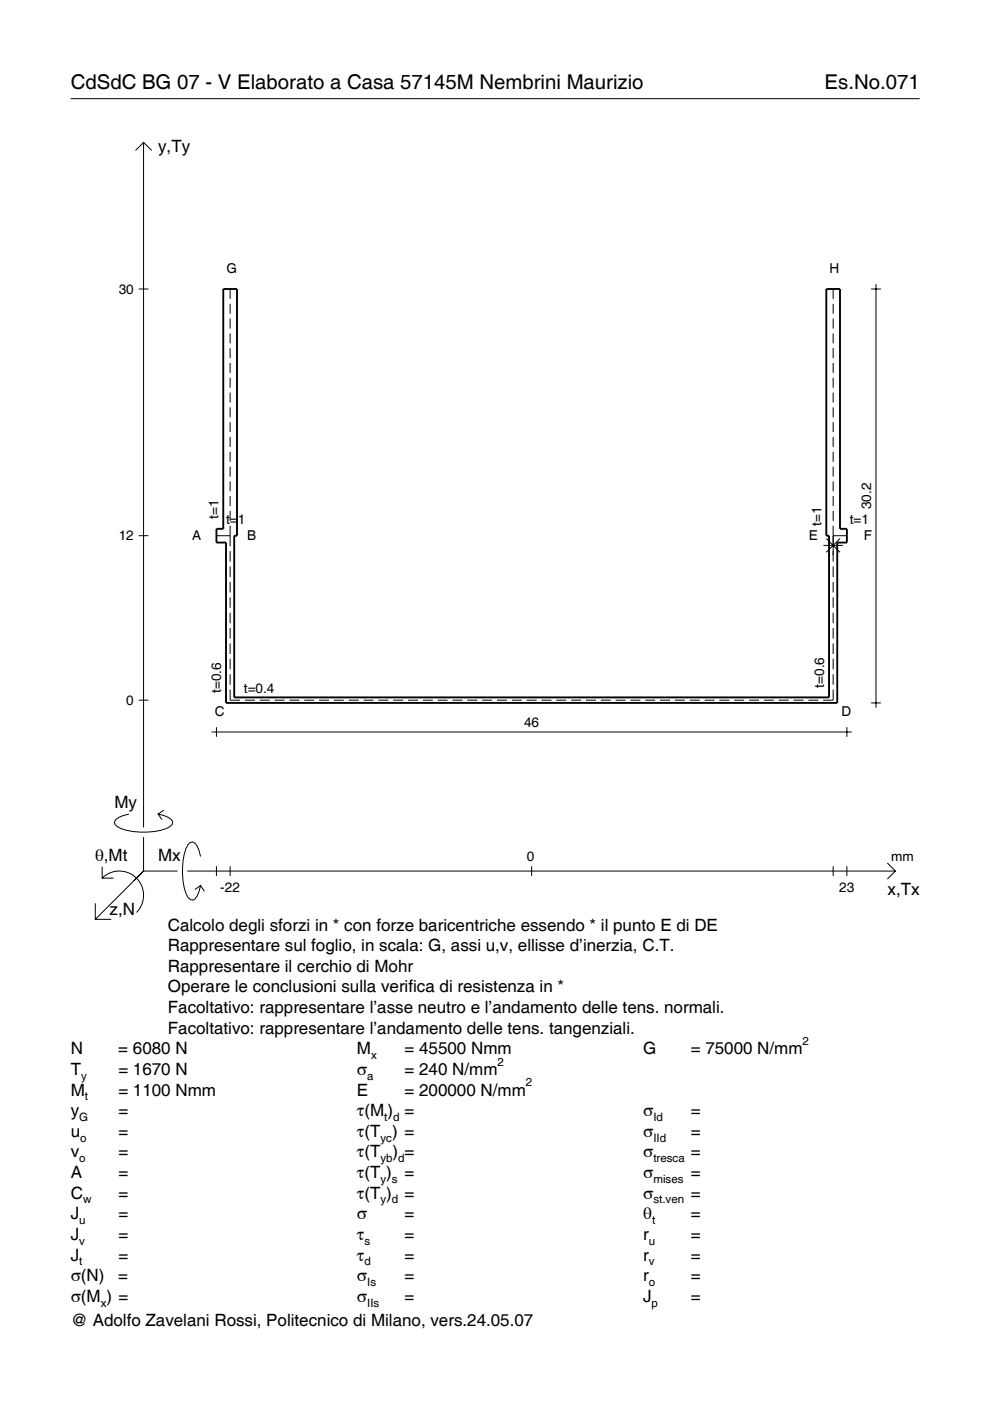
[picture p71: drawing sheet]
<svg xmlns="http://www.w3.org/2000/svg" width="210mm" height="297mm" viewBox="0 0 210 297" stroke-linecap="round" stroke-linejoin="round" font-family="sans-serif">
<defs><g id="words">
<g font-size="4.3">
<text x="15" y="18.9">CdSdC BG 07 - V Elaborato a Casa 57145M Nembrini Maurizio</text>
<text x="174.8" y="18.9">Es.No.071</text>
</g>
<g font-size="3.6">
<text x="33.5" y="32.3">y,Ty</text>
<text x="24.3" y="171.3">My</text>
<text x="20.1" y="182.6">θ,Mt</text>
<text x="33.5" y="182.6">Mx</text>
<text x="188.2" y="189.8">x,Tx</text>
<text x="23.2" y="193.9">z,N</text>
<text x="35.6" y="197.3">Calcolo degli sforzi in * con forze baricentriche essendo * il punto E di DE</text>
<text x="35.6" y="201.7">Rappresentare sul foglio, in scala: G, assi u,v, ellisse d’inerzia, C.T.</text>
<text x="35.6" y="206">Rappresentare il cerchio di Mohr</text>
<text x="35.6" y="210.4">Operare le conclusioni sulla verifica di resistenza in *</text>
<text x="35.6" y="214.8">Facoltativo: rappresentare l’asse neutro e l’andamento delle tens. normali.</text>
<text x="35.6" y="219.2">Facoltativo: rappresentare l’andamento delle tens. tangenziali.</text>
<text x="15" y="223.5">N</text>
<text x="15" y="227.9">T</text>
<text x="25.1" y="223.5">= 6080 N</text>
<text x="25.1" y="227.9">= 1670 N</text>
<text x="75.7" y="227.9">σ</text>
<text x="75.7" y="223.5">M</text>
<text x="85.8" y="223.5">= 45500 Nmm</text>
<text x="85.8" y="227.9">= 240 N/mm</text>
<text x="136.4" y="223.5">G</text>
<text x="146.5" y="223.5">= 75000 N/mm</text>
<text x="15" y="232.3">M</text>
<text x="25.1" y="232.3">= 1100 Nmm</text>
<text x="75.7" y="232.3">E</text>
<text x="85.8" y="232.3">= 200000 N/mm</text>
<text x="15" y="236.7">y</text>
<text x="25.1" y="236.7">=</text>
<text x="75.7" y="236.7">τ(M ) =</text>
<text x="136.4" y="236.7">σ</text>
<text x="146.5" y="236.7">=</text>
<text x="15" y="241">u</text>
<text x="15" y="245.4">v</text>
<text x="25.1" y="241">=</text>
<text x="25.1" y="245.4">=</text>
<text x="75.7" y="241">τ(T ) =</text>
<text x="75.7" y="245.4">τ(T</text>
<text x="83.3" y="245.4">) =</text>
<text x="136.4" y="241">σ</text>
<text x="136.4" y="245.4">σ</text>
<text x="146.5" y="241">=</text>
<text x="146.5" y="245.4">=</text>
<text x="15" y="249.8">A</text>
<text x="25.1" y="249.8">=</text>
<text x="75.7" y="249.8">τ(T )</text>
<text x="85.8" y="249.8">=</text>
<text x="136.4" y="249.8">σ</text>
<text x="146.5" y="249.8">=</text>
<text x="15" y="254.2">C</text>
<text x="25.1" y="254.2">=</text>
<text x="75.7" y="254.2">τ(T )</text>
<text x="85.8" y="254.2">=</text>
<text x="136.4" y="254.2">σ</text>
<text x="146.5" y="254.2">=</text>
<text x="15" y="258.5">J</text>
<text x="15" y="262.9">J</text>
<text x="25.1" y="258.5">=</text>
<text x="25.1" y="262.9">=</text>
<text x="75.7" y="258.5">σ</text>
<text x="75.7" y="262.9">τ</text>
<text x="85.8" y="258.5">=</text>
<text x="85.8" y="262.9">=</text>
<text x="136.4" y="258.5">θ</text>
<text x="136.4" y="262.9">r</text>
<text x="146.5" y="258.5">=</text>
<text x="146.5" y="262.9">=</text>
<text x="15" y="267.3">J</text>
<text x="25.1" y="267.3">=</text>
<text x="75.7" y="267.3">τ</text>
<text x="85.8" y="267.3">=</text>
<text x="136.4" y="267.3">r</text>
<text x="146.5" y="267.3">=</text>
<text x="15" y="271.7">σ(N)</text>
<text x="25.1" y="271.7">=</text>
<text x="75.7" y="271.7">σ</text>
<text x="85.8" y="271.7">=</text>
<text x="136.4" y="271.7">r</text>
<text x="146.5" y="271.7">=</text>
<text x="15" y="276">σ(M ) =</text>
<text x="15" y="281.2">@ Adolfo Zavelani Rossi, Politecnico di Milano, vers.24.05.07</text>
<text x="75.7" y="276">σ</text>
<text x="85.8" y="276">=</text>
<text x="136.4" y="276">J</text>
<text x="146.5" y="276">=</text>
</g>
<g font-size="2.9">
<text x="48" y="57.8">G</text>
<text x="175.9" y="57.8">H</text>
<text x="25.2" y="62.3">30</text>
<text x="184.7" y="108" transform="rotate(-90 184.7 108)">30.2</text>
<text x="46.3" y="110.1" transform="rotate(-90 46.3 110.1)">t=1</text>
<text x="47.9" y="111.1">t=1</text>
<text x="174.2" y="111.5" transform="rotate(-90 174.2 111.5)">t=1</text>
<text x="180.2" y="111.1">t=1</text>
<text x="25.2" y="114.6">12</text>
<text x="40.8" y="114.5">A</text>
<text x="52.4" y="114.5">B</text>
<text x="171.5" y="114.5">E</text>
<text x="183.2" y="114.5">F</text>
<text x="26.8" y="149.5">0</text>
<text x="46.9" y="147" transform="rotate(-90 46.9 147)">t=0.6</text>
<text x="51.7" y="146.8">t=0.4</text>
<text x="174.7" y="145.8" transform="rotate(-90 174.7 145.8)">t=0.6</text>
<text x="45.5" y="151.9">C</text>
<text x="111.1" y="154.2">46</text>
<text x="178.4" y="151.9">D</text>
<text x="111.7" y="182.6">0</text>
<text x="189" y="182.6">mm</text>
<text x="46.7" y="189.1">-22</text>
<text x="178" y="189.1">23</text>
</g>
<g font-size="2.4">
<text x="170.2" y="221.5">2</text>
<text x="78.7" y="224.5">x</text>
<text x="105.5" y="225.9">2</text>
<text x="17.2" y="228.9">y</text>
<text x="18" y="233.3">t</text>
<text x="77.9" y="228.9">a</text>
<text x="111.5" y="230.3">2</text>
<text x="16.8" y="237.7">G</text>
<text x="81.5" y="237.7">t d</text>
<text x="138.5" y="237.7">Id</text>
<text x="17" y="242">o</text>
<text x="80.7" y="242">yc</text>
<text x="138.5" y="242">IId</text>
<text x="16.8" y="246.4">o</text>
<text x="80.7" y="246.4">yb d</text>
<text x="80.7" y="250.8">y s</text>
<text x="138.5" y="246.4">tresca</text>
<text x="138.5" y="250.8">mises</text>
<text x="17.6" y="255.2">w</text>
<text x="80.7" y="255.2">y d</text>
<text x="138.5" y="255.2">st.ven</text>
<text x="16.8" y="259.5">u</text>
<text x="16.8" y="263.9">v</text>
<text x="77.3" y="263.9">s</text>
<text x="137.6" y="263.9">u</text>
<text x="138.2" y="259.5">t</text>
<text x="16.8" y="268.3">t</text>
<text x="77.3" y="268.3">d</text>
<text x="137.6" y="268.3">v</text>
<text x="77.9" y="272.7">Is</text>
<text x="137.6" y="272.7">o</text>
<text x="21.4" y="277">x</text>
<text x="77.9" y="277">IIs</text>
<text x="138.2" y="277">p</text>
</g>
</g></defs>
<g fill="none" stroke="#000" stroke-width=".21">
<path d="M15 20.9h180M28.7 31.9l1.7-1.7 1.8 1.7M30.4 30.2v145.2M29.4 61.3h2.1M48.8 61.3v2.1M48.8 64.4v2.1M48.8 67.5v2.2M48.8 70.7v2.1M48.8 73.8v2.1M48.8 77v2.1M176.6 61.3v2.1M176.6 64.4v2.1"/>
<path d="M176.6 67.5v2.2M176.6 70.7v2.1M176.6 73.8v2.1M176.6 77v2.1M184.7 61.3h2.1M185.7 60.2v89.9M48.8 80.1v2.1M48.8 83.2v2.1M48.8 86.4v2.1M48.8 89.5v2.1M48.8 92.6v2.2M48.8 95.8v2.1"/>
<path d="M48.8 98.9v2.1M176.6 80.1v2.1M176.6 83.2v2.1M176.6 86.4v2.1M176.6 89.5v2.1M176.6 92.6v2.2M176.6 95.8v2.1M176.6 98.9v2.1M29.4 113.6h2.1M45.9 113.6h2.9M48.8 102.1v2.1M48.8 105.2v2.1"/>
<path d="M48.8 108.3v2.1M48.8 111.5v4.3M48.8 116.8v2.3M174.6 115.6h4.1M175.2 114.2l2.9 2.9M176.6 113.6h3M176.6 102.1v2.1M176.6 105.2v2.1M176.6 108.3v2.1M176.6 111.5v7.6M178.1 114.2l-2.9 2.9M48.8 120.1v2.2"/>
<path d="M48.8 123.4v2.2M48.8 126.6v2.3M48.8 129.9v2.2M48.8 133.2v2.2M48.8 136.4v2.3M48.8 139.7v2.2M176.6 120.1v2.2M176.6 123.4v2.2M176.6 126.6v2.3M176.6 129.9v2.2M176.6 133.2v2.2M176.6 136.4v2.3"/>
<path d="M176.6 139.7v2.2M29.4 148.5h2.1M44.9 155.2h135.7M45.9 154.2v2M48.8 146.2v2.3h2.1M48.8 143v2.2M51.9 148.5h2.1M55.1 148.5h2.1M58.2 148.5h2.1M61.4 148.5h2.1M64.5 148.5h2.1M67.6 148.5h2.2"/>
<path d="M70.8 148.5h2.1M73.9 148.5h2.2M77.1 148.5h2.1M80.2 148.5h2.1M83.4 148.5h2.1M86.5 148.5h2.1M89.7 148.5h2.1M92.8 148.5h2.1M95.9 148.5h2.2M99.1 148.5h2.1M102.2 148.5h2.1M105.4 148.5h2.1"/>
<path d="M108.5 148.5h2.1M111.7 148.5h2.1M114.8 148.5h2.1M117.9 148.5h2.2M121.1 148.5h2.1M124.2 148.5h2.1M127.4 148.5h2.1M130.5 148.5h2.1M133.7 148.5h2.1M136.8 148.5h2.1M140 148.5h2.1M143.1 148.5h2.1"/>
<path d="M146.2 148.5h2.2M149.4 148.5h2.1M152.5 148.5h2.1M155.7 148.5h2.1M158.8 148.5h2.1M162 148.5h2.1M165.1 148.5h2.1M168.2 148.5h2.2M171.4 148.5h2.1M176.6 146.2v2.3h-2.1M176.6 143v2.2M179.6 154.2v2"/>
<path d="M184.7 149h2.1M27.3 172.6a3.6 3.6 0 0 0-3 1.7l.1 .5a5.7 5.7 0 0 0 3.8 1.5 13.3 13.3 0 0 0 7.8-1l.5-.5 .1-.5a3.6 3.6 0 0 0-3.1-1.7l.8 1.2M30.4 177.5v7.2M34.7 171.8l-1.2 .8M20.2 191.5v3.4h3.4M21.7 186.2a5.1 5.1 0 0 1 7.2 0 5.1 5.1 0 0 1 0 7.3M21.7 183.8v2.4h2.4M30.4 184.7l-10.2 10.2M30.4 184.7l-2 2M30.4 184.7h7.2M39.7 184.7h150.1M42.5 181.6a3.6 3.6 0 0 0-1.7-3.1l-.5 .1a5.7 5.7 0 0 0-1.5 3.8 13.3 13.3 0 0 0 1 7.8l.5 .5 .5 .2a3.6 3.6 0 0 0 1.7-3.1l-1.2 .8"/>
<path d="M42.5 187.8l.8 1.2M45.9 183.7v2M48.8 183.7v2M112.7 183.7v2M176.6 183.7v2M179.6 183.7v2M188.1 183l1.7 1.7-1.7 1.7"/>
</g>
<path d="M47.3 61.3h2.9v52.3h-.5v34.3h126.1v-34.3h-.6v-52.3h2.9v50.8h1.5v2.9h-2.1v34h-129.6v-34h-2v-2.9h1.4z" fill="none" stroke="#000" stroke-width=".4"/>
<use href="#words"/>
</svg>
